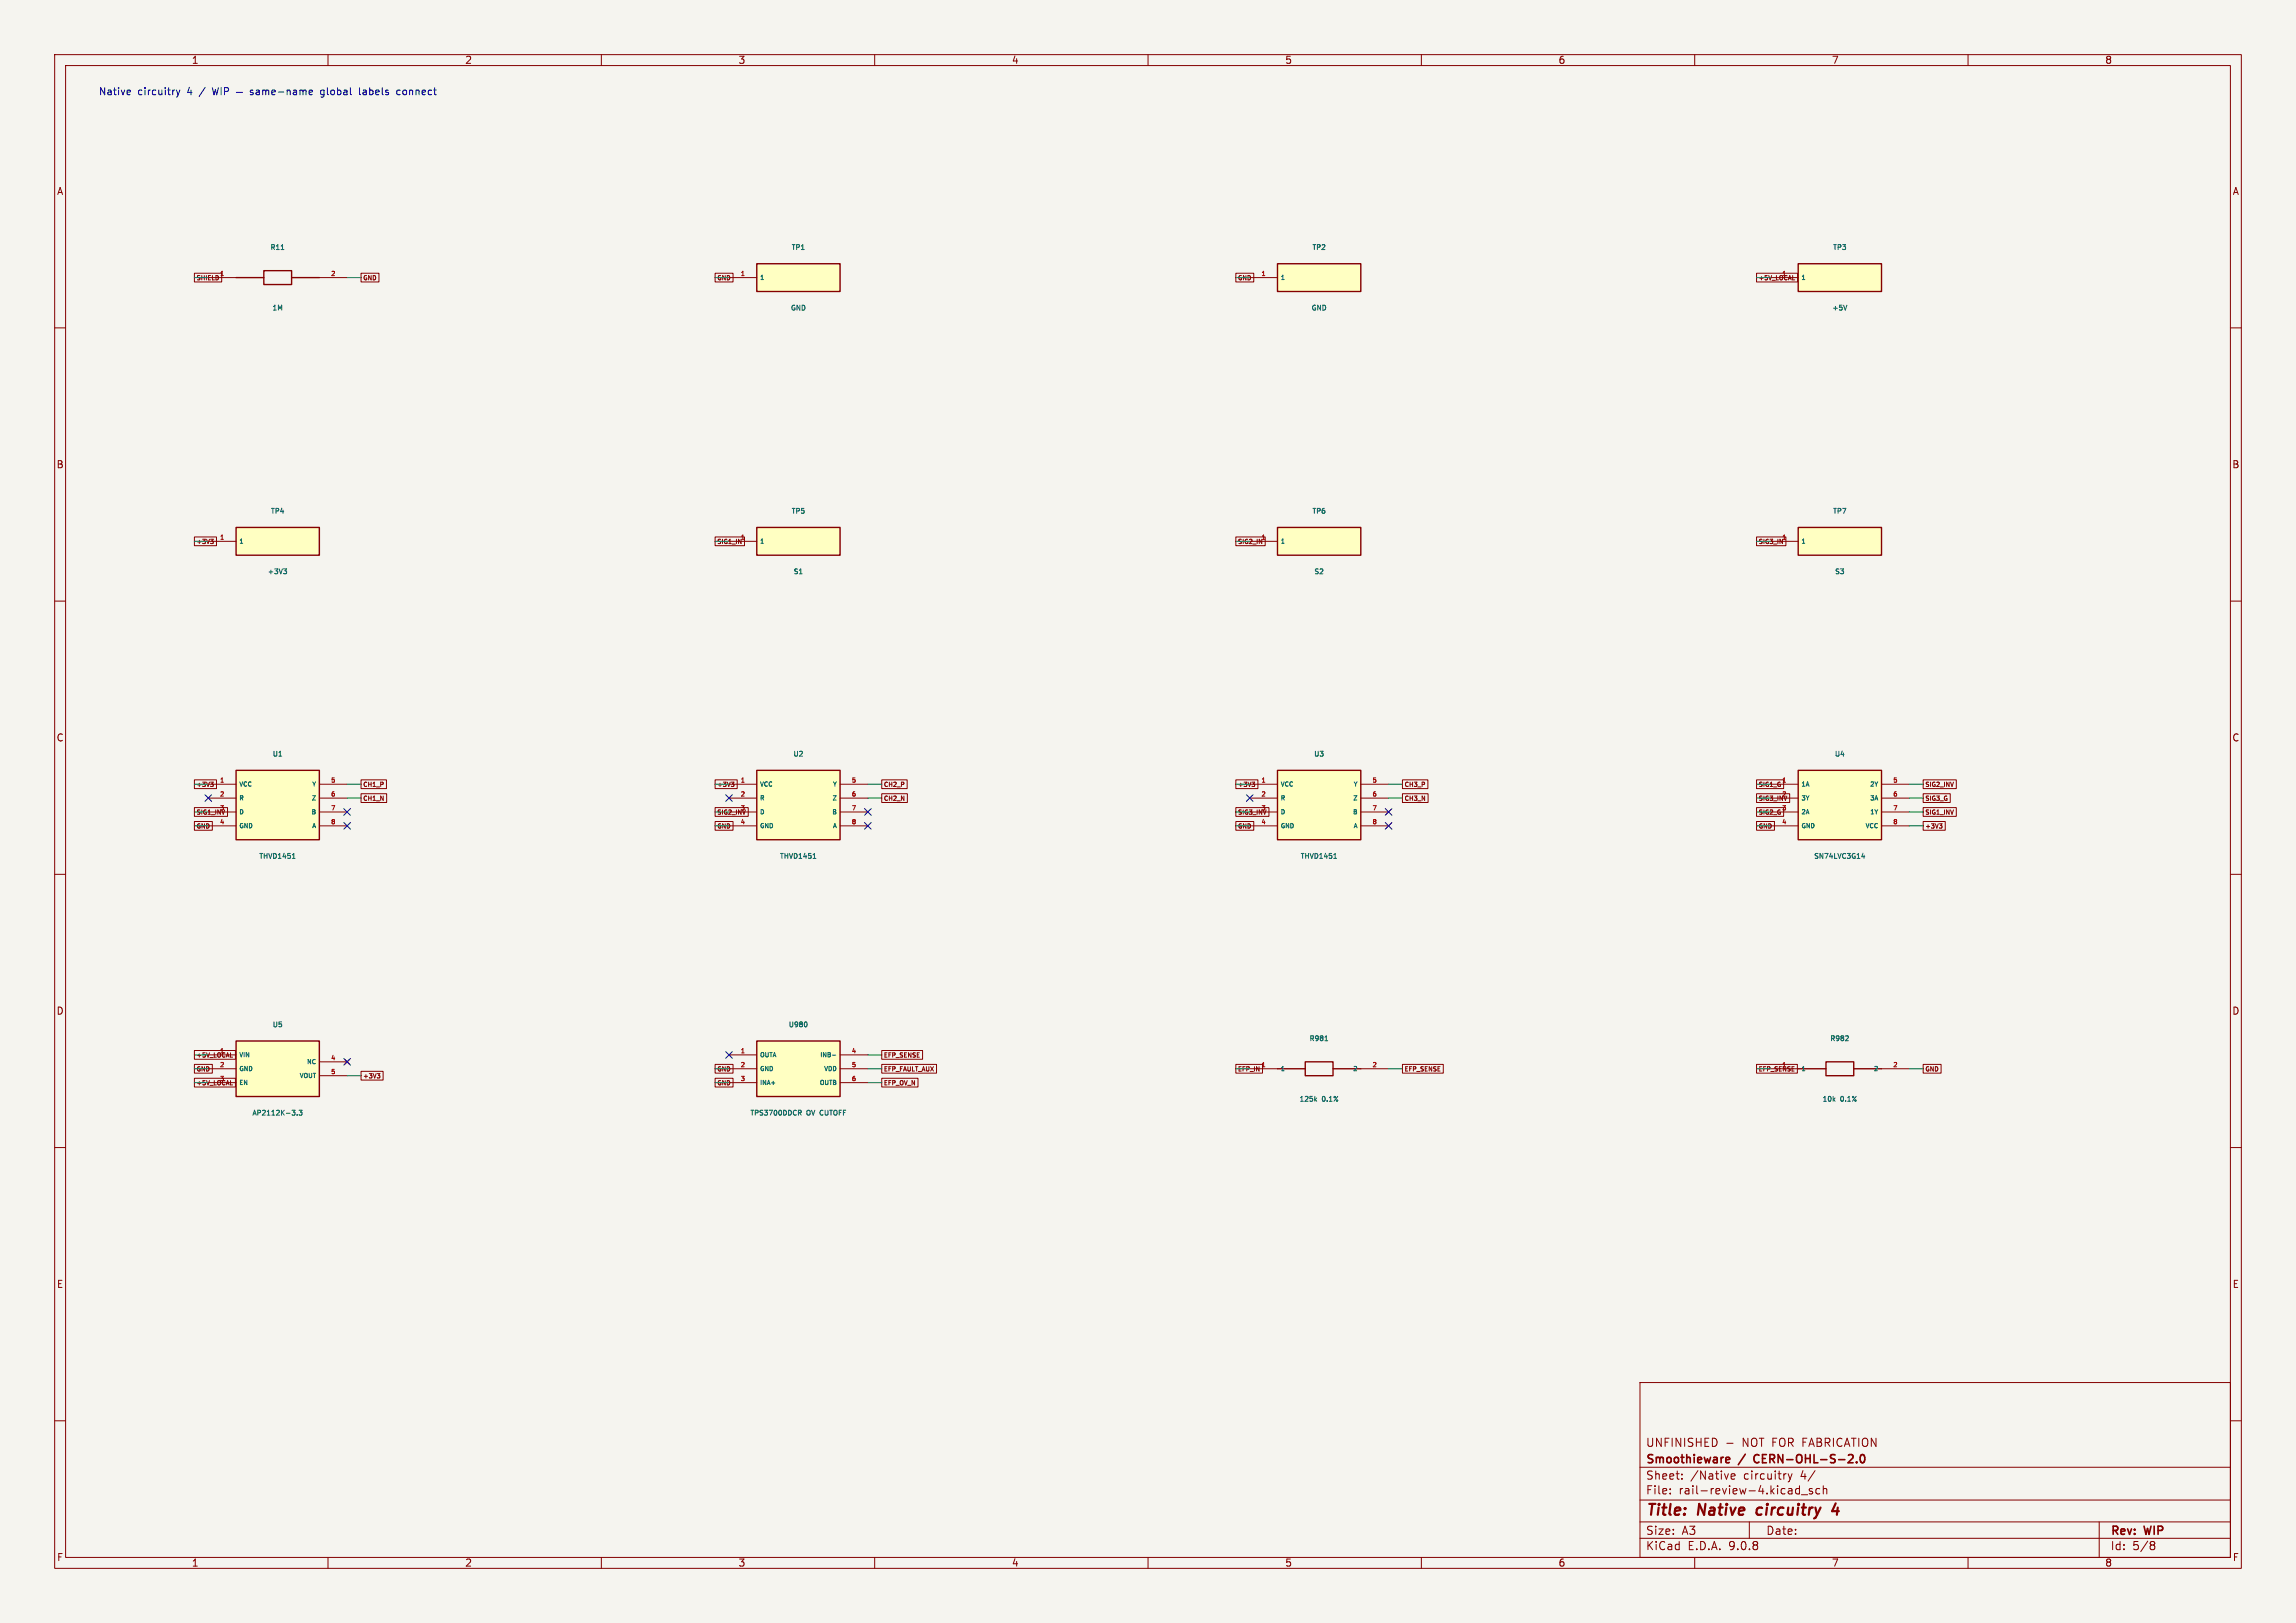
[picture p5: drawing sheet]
<svg xmlns="http://www.w3.org/2000/svg" width="420mm" height="297mm" viewBox="0 0 420 297" stroke-linecap="round" stroke-linejoin="round" font-family="sans-serif">
<defs><g id="words">
<g font-size="2.8" fill="#840000">
<text x="301" y="277.9">Title:</text>
<text x="310.6" y="277.9">Native</text>
<text x="322.2" y="277.9">circuitry</text>
</g>
<g font-size="2.1" fill="#840000">
<text x="301" y="268.2">Smoothieware</text>
<text x="301" y="265">UNFINISHED</text>
<text x="318.2" y="268.2">/</text>
<text x="318.7" y="265">NOT FOR FABRICATION</text>
<text x="321.5" y="268.2">CERN-OHL-S-2.0</text>
<text x="301" y="273.7">File:</text>
<text x="301" y="271">Sheet:</text>
<text x="307.1" y="273.7">rail-review-4.kicad_sch</text>
<text x="309.2" y="271">/Native</text>
<text x="319" y="271">circuitry</text>
<text x="329.5" y="271">4/</text>
<text x="301" y="281.1">Size:</text>
<text x="307.6" y="281.1">A3</text>
<text x="323" y="281.1">Date:</text>
<text x="386" y="281.3">Rev:</text>
<text x="392.4" y="281.3">WIP</text>
<text x="301" y="283.9">KiCad</text>
<text x="308.7" y="283.9">E.D.A.</text>
<text x="316.3" y="283.9">9.0.8</text>
<text x="386" y="283.9">Id:</text>
<text x="390.1" y="283.9">5/8</text>
</g>
<g font-size="1.8" fill="#840000">
<text x="35" y="11.9">1</text>
<text x="85" y="11.9">2</text>
<text x="135" y="11.9">3</text>
<text x="185" y="11.9">4</text>
<text x="235" y="11.9">5</text>
<text x="285" y="11.9">6</text>
<text x="335" y="11.9">7</text>
<text x="385" y="11.9">8</text>
<text x="10.3" y="35.9">A</text>
<text x="408.3" y="35.9">A</text>
<text x="10.3" y="85.9">B</text>
<text x="408.2" y="85.9">B</text>
<text x="10.3" y="135.9">C</text>
<text x="408.2" y="135.9">C</text>
<text x="10.3" y="185.9">D</text>
<text x="408.2" y="185.9">D</text>
<text x="10.3" y="235.9">E</text>
<text x="408.3" y="235.9">E</text>
<text x="10.3" y="285.9">F</text>
<text x="35" y="286.9">1</text>
<text x="85" y="286.9">2</text>
<text x="135" y="286.9">3</text>
<text x="185" y="286.9">4</text>
<text x="235" y="286.9">5</text>
<text x="285" y="286.9">6</text>
<text x="335" y="286.9">7</text>
<text x="385" y="286.9">8</text>
<text x="408.3" y="285.9">F</text>
</g>
<g font-size="1.8" fill="#0000c2">
<text x="18" y="17.6">Native</text>
<text x="25.2" y="17.6">circuitry</text>
<text x="34.4" y="17.6">4</text>
<text x="36.8" y="17.6">/</text>
<text x="59.7" y="17.6">global</text>
<text x="66.9" y="17.6">labels</text>
<text x="74" y="17.6">connect</text>
</g>
<g font-size="1.3" fill="#006464">
<text x="49.4" y="45.9">R11</text>
<text x="144.7" y="45.9">TP1</text>
<text x="239.9" y="45.9">TP2</text>
<text x="335.2" y="45.9">TP3</text>
<text x="49.7" y="57">1M</text>
<text x="144.5" y="57">GND</text>
<text x="239.8" y="57">GND</text>
<text x="335" y="57">+5V</text>
<text x="49.4" y="94.2">TP4</text>
<text x="144.7" y="94.2">TP5</text>
<text x="239.9" y="94.2">TP6</text>
<text x="335.2" y="94.2">TP7</text>
<text x="48.9" y="105.3">+3V3</text>
<text x="145.1" y="105.3">S1</text>
<text x="240.3" y="105.3">S2</text>
<text x="335.6" y="105.3">S3</text>
<text x="49.8" y="138.6">U1</text>
<text x="145" y="138.6">U2</text>
<text x="240.3" y="138.6">U3</text>
<text x="335.5" y="138.6">U4</text>
<text x="47.3" y="157.3">THVD1451</text>
<text x="142.5" y="157.3">THVD1451</text>
<text x="237.8" y="157.3">THVD1451</text>
<text x="331.7" y="157.3">SN74LVC3G14</text>
<text x="49.8" y="188.2">U5</text>
<text x="144.2" y="188.2">U980</text>
<text x="239.4" y="190.7">R981</text>
<text x="334.7" y="190.7">R982</text>
<text x="237.6" y="201.8">125k</text>
<text x="241.8" y="201.8">0.1%</text>
<text x="333.3" y="201.8">10k</text>
<text x="336.7" y="201.8">0.1%</text>
<text x="46" y="204.3">AP2112K-3.3</text>
<text x="137.1" y="204.3">TPS3700DDCR</text>
<text x="147.6" y="204.3">OV CUTOFF</text>
</g>
<g font-size="1.1" fill="#840000">
<text x="35.9" y="51.5">SHIELD</text>
<text x="40.1" y="50.5">1</text>
<text x="66.3" y="51.5">GND</text>
<text x="131.1" y="51.5">GND</text>
<text x="226.4" y="51.5">GND</text>
<text x="321.6" y="51.5">+5V_LOCAL</text>
<text x="325.9" y="50.5">1</text>
<text x="35.9" y="99.7">+3V3</text>
<text x="131.1" y="99.7">SIG1_IN</text>
<text x="226.4" y="99.7">SIG2_IN</text>
<text x="321.6" y="99.7">SIG3_IN</text>
<text x="35.9" y="144.2">+3V3</text>
<text x="35.9" y="149.3">SIG1_INV</text>
<text x="66.3" y="144.2">CH1_P</text>
<text x="66.3" y="146.7">CH1_N</text>
<text x="131.1" y="149.3">SIG2_INV</text>
<text x="131.1" y="144.2">+3V3</text>
<text x="161.6" y="144.2">CH2_P</text>
<text x="161.6" y="146.7">CH2_N</text>
<text x="226.4" y="149.3">SIG3_INV</text>
<text x="226.4" y="144.2">+3V3</text>
<text x="256.8" y="146.7">CH3_N</text>
<text x="256.8" y="144.2">CH3_P</text>
<text x="321.6" y="146.7">SIG3_INV</text>
<text x="321.6" y="149.3">SIG2_G</text>
<text x="321.6" y="144.2">SIG1_G</text>
<text x="325.9" y="148.3">3</text>
<text x="352.1" y="146.7">SIG3_G</text>
<text x="352.1" y="144.2">SIG2_INV</text>
<text x="352.1" y="149.3">SIG1_INV</text>
<text x="35.9" y="151.8">GND</text>
<text x="131.1" y="151.8">GND</text>
<text x="226.4" y="151.8">GND</text>
<text x="321.6" y="151.8">GND</text>
<text x="352.1" y="151.8">+3V3</text>
<text x="35.9" y="193.7">+5V_LOCAL</text>
<text x="35.9" y="196.3">GND</text>
<text x="40.1" y="192.8">1</text>
<text x="40.1" y="197.9">3</text>
<text x="66.3" y="197.5">+3V3</text>
<text x="131.1" y="196.3">GND</text>
<text x="161.6" y="193.7">EFP_SENSE</text>
<text x="161.6" y="196.3">EFP_FAULT_AUX</text>
<text x="226.4" y="196.3">EFP_IN</text>
<text x="256.8" y="196.3">EFP_SENSE</text>
<text x="321.6" y="196.3">EFP_SENSE</text>
<text x="352.1" y="196.3">GND</text>
<text x="35.9" y="198.8">+5V_LOCAL</text>
<text x="131.1" y="198.8">GND</text>
<text x="161.6" y="198.8">EFP_OV_N</text>
</g>
<g font-size="1.1" fill="#a90000">
<text x="60.4" y="50.5">2</text>
<text x="135.4" y="50.5">1</text>
<text x="230.6" y="50.5">1</text>
<text x="40.1" y="98.8">1</text>
<text x="135.4" y="98.8">1</text>
<text x="230.6" y="98.8">1</text>
<text x="325.9" y="98.8">1</text>
<text x="40.1" y="143.3">1</text>
<text x="60.4" y="143.3">5</text>
<text x="135.4" y="143.3">1</text>
<text x="155.7" y="143.3">5</text>
<text x="230.6" y="143.3">1</text>
<text x="250.9" y="143.3">5</text>
<text x="325.9" y="143.3">1</text>
<text x="346.2" y="143.3">5</text>
<text x="40.1" y="145.8">2</text>
<text x="40.1" y="148.3">3</text>
<text x="60.4" y="145.8">6</text>
<text x="60.4" y="148.3">7</text>
<text x="135.4" y="145.8">2</text>
<text x="135.4" y="148.3">3</text>
<text x="155.7" y="145.8">6</text>
<text x="155.7" y="148.3">7</text>
<text x="230.6" y="145.8">2</text>
<text x="230.6" y="148.3">3</text>
<text x="250.9" y="145.8">6</text>
<text x="250.9" y="148.3">7</text>
<text x="325.9" y="145.8">2</text>
<text x="346.2" y="145.8">6</text>
<text x="346.2" y="148.3">7</text>
<text x="40.1" y="150.9">4</text>
<text x="60.4" y="150.9">8</text>
<text x="135.4" y="150.9">4</text>
<text x="155.7" y="150.9">8</text>
<text x="230.6" y="150.9">4</text>
<text x="250.9" y="150.9">8</text>
<text x="325.9" y="150.9">4</text>
<text x="346.2" y="150.9">8</text>
<text x="40.1" y="195.3">2</text>
<text x="60.4" y="194.1">4</text>
<text x="60.4" y="196.6">5</text>
<text x="135.4" y="192.8">1</text>
<text x="135.4" y="195.3">2</text>
<text x="135.4" y="197.9">3</text>
<text x="155.7" y="192.8">4</text>
<text x="155.7" y="195.3">5</text>
<text x="155.7" y="197.9">6</text>
<text x="230.6" y="195.3">1</text>
<text x="250.9" y="195.3">2</text>
<text x="325.9" y="195.3">1</text>
<text x="346.2" y="195.3">2</text>
</g>
<g font-size="1.1" fill="#006464">
<text x="138.9" y="51.4">1</text>
<text x="234.2" y="51.4">1</text>
<text x="329.4" y="51.4">1</text>
<text x="43.7" y="99.7">1</text>
<text x="138.9" y="99.7">1</text>
<text x="234.2" y="99.7">1</text>
<text x="329.4" y="99.7">1</text>
<text x="43.7" y="144.1">VCC</text>
<text x="43.7" y="146.7">R</text>
<text x="43.7" y="149.2">D</text>
<text x="56.8" y="149.2">B</text>
<text x="56.9" y="146.7">Z</text>
<text x="56.9" y="144.1">Y</text>
<text x="138.9" y="144.1">VCC</text>
<text x="138.9" y="146.7">R</text>
<text x="138.9" y="149.2">D</text>
<text x="152.1" y="149.2">B</text>
<text x="152.1" y="146.7">Z</text>
<text x="152.2" y="144.1">Y</text>
<text x="234.2" y="144.1">VCC</text>
<text x="234.2" y="146.7">R</text>
<text x="234.2" y="149.2">D</text>
<text x="247.3" y="149.2">B</text>
<text x="247.4" y="146.7">Z</text>
<text x="247.4" y="144.1">Y</text>
<text x="329.4" y="144.1">1A</text>
<text x="329.4" y="146.7">3Y</text>
<text x="329.4" y="149.2">2A</text>
<text x="341.9" y="144.1">2Y</text>
<text x="341.9" y="146.7">3A</text>
<text x="341.9" y="149.2">1Y</text>
<text x="43.7" y="151.8">GND</text>
<text x="56.9" y="151.8">A</text>
<text x="138.9" y="151.8">GND</text>
<text x="152.2" y="151.8">A</text>
<text x="234.2" y="151.8">GND</text>
<text x="247.4" y="151.8">A</text>
<text x="329.4" y="151.8">GND</text>
<text x="341.1" y="151.8">VCC</text>
<text x="43.7" y="193.7">VIN</text>
<text x="43.7" y="196.2">GND</text>
<text x="54.6" y="197.5">VOUT</text>
<text x="56" y="194.9">NC</text>
<text x="138.9" y="193.7">OUTA</text>
<text x="138.9" y="196.2">GND</text>
<text x="149.9" y="193.7">INB-</text>
<text x="150.6" y="196.2">VDD</text>
<text x="234.2" y="196.2">1</text>
<text x="247.4" y="196.2">2</text>
<text x="329.4" y="196.2">1</text>
<text x="342.6" y="196.2">2</text>
<text x="43.7" y="198.7">EN</text>
<text x="138.9" y="198.7">INA+</text>
<text x="149.8" y="198.7">OUTB</text>
</g>
</g></defs>
<path d="M0 0h420v297h-420z" fill="#f5f4ef" stroke="#f5f4ef" stroke-width=".18"/>
<g fill="none" stroke="#840000" stroke-width=".18">
<path d="M10 10h400v277h-400zM12 12h396v273h-396zM60 10v2M110 10v2M160 10v2M210 10v2M260 10v2M310 10v2M360 10v2M10 60h2M408 60h2M10 110h2"/>
<path d="M408 110h2M10 160h2M408 160h2M10 210h2M408 210h2M300 253h108v32h-108zM10 260h2M300 278.5h108M300 274.5h108M300 268.5h108M305.5 273.2v.2M305.5 272.5v.1"/>
<path d="M307.7 270.5v.2M307.7 269.8v.1M315.9 264.1h1.1M316.7 270.2l.7-.2-.1-.2-.4-.1-.2 .2v.7h.6M320 278.5v3M327.1 269.7l.3 1M327.4 270.7l-.3 .5M327.8 269.7l-.4 1M328.7 272.4l.5 .1M329.2 271.9v1.5M329.2 273.3l-.5 .1M329.5 273.5h1.2"/>
<path d="M331.5 272.5l-.3-.1-.3 .2 .1 .2 .5 .2v.3h-.6M332.9 272.5l-.5-.1-.2 .3v.4l.1 .2h.6M333.5 272.5l.2-.1 .4 .1 .1 .9M333.5 271.9v1.5M384 278.5v6.5M408 260h2M60 285v2M110 285v2M160 285v2M210 285v2M260 285v2M300 281.5h108"/>
<path d="M310 285v2M360 285v2M393.6 282.1l.4 .1 .2 .2-.3 .3M393.6 282.7h.3M393.9 282.7l.2 .2 .1 .4-.2 .2-.4 .1"/>
</g>
<path d="M321.5 276.1l-.2 .7 .3 .4M335.8 275.1l-.7 1.4h1.3M336.2 275.9l-.2 1.3" fill="none" stroke="#840000" stroke-width=".4"/>
<path d="M315.9 266.7l.4 .1 .1 .2-.7 .2M316.3 267.6l-.4 .1M321 266.4l-.2 .4 .2 .7M338 267.7h1M338.9 266.3v.5M339.6 267.5v.2M340.4 266.3l.2-.1a.8 .8 0 0 1 .5 .7 .8 .8 0 0 1-.5 .8l-.2-.2-.1-.4z" fill="none" stroke="#840000" stroke-width=".3"/>
<path d="M328.9 141h15.3v12.7h-15.3z" fill="#ffffc2"/>
<path d="M328.9 141h15.3v12.7h-15.3z" fill="none" stroke="#840000" stroke-width=".25"/>
<path d="M323.8 143.5h5.1M323.8 146.1h5.1M323.8 148.6h5.1M323.8 151.1h5.1M344.2 143.5h5M344.2 146.1h5M344.2 148.6h5M344.2 151.1h5" fill="none" stroke="#840000" stroke-width=".18"/>
<path d="M340.8 156.1l-.2 .7h.5M341 156.5v.6" fill="none" stroke="#006464" stroke-width=".18"/>
<path d="M328.9 96.5h15.3v5.1h-15.3z" fill="#ffffc2"/>
<path d="M328.9 96.5h15.3v5.1h-15.3z" fill="none" stroke="#840000" stroke-width=".25"/>
<path d="M323.8 99.1h5.1" fill="none" stroke="#840000" stroke-width=".18"/>
<path d="M328.9 48.3h15.3v5h-15.3z" fill="#ffffc2"/>
<path d="M328.9 48.3h15.3v5h-15.3z" fill="none" stroke="#840000" stroke-width=".25"/>
<path d="M323.8 50.8h5.1" fill="none" stroke="#840000" stroke-width=".18"/>
<path d="M337.8 55.8l-.3 .9" fill="none" stroke="#006464" stroke-width=".18"/>
<path d="M233.7 48.3h15.2v5h-15.2z" fill="#ffffc2"/>
<path d="M233.7 48.3h15.2v5h-15.2z" fill="none" stroke="#840000" stroke-width=".25"/>
<path d="M228.6 50.8h5.1" fill="none" stroke="#840000" stroke-width=".18"/>
<path d="M43.2 141h15.2v12.7h-15.2z" fill="#ffffc2"/>
<path d="M43.2 141h15.2v12.7h-15.2z" fill="none" stroke="#840000" stroke-width=".25"/>
<path d="M38.1 143.5h5.1M38.1 146.1h5.1M38.1 148.6h5.1M38.1 151.1h5.1M58.4 143.5h5.1M58.4 146.1h5.1M58.4 148.6h5.1M58.4 151.1h5.1" fill="none" stroke="#840000" stroke-width=".18"/>
<path d="M53.5 157.1h.5M53.6 156.3l.1-.1v.9" fill="none" stroke="#006464" stroke-width=".18"/>
<path d="M233.7 96.5h15.2v5.1h-15.2z" fill="#ffffc2"/>
<path d="M233.7 96.5h15.2v5.1h-15.2z" fill="none" stroke="#840000" stroke-width=".25"/>
<path d="M228.6 99.1h5.1" fill="none" stroke="#840000" stroke-width=".18"/>
<path d="M43.2 96.5h15.2v5.1h-15.2z" fill="#ffffc2"/>
<path d="M43.2 50.8h5.1M48.3 49.5h5v2.6h-5zM53.3 50.8h5.1M43.2 96.5h15.2v5.1h-15.2z" fill="none" stroke="#840000" stroke-width=".25"/>
<path d="M38.1 50.8h5.1M58.4 50.8h5.1M38.1 99.1h5.1" fill="none" stroke="#840000" stroke-width=".18"/>
<path d="M51.4 45.7h.5M51.9 104.1h.5l-.3 .4h.3v.3l-.1 .2h-.3" fill="none" stroke="#006464" stroke-width=".18"/>
<path d="M233.7 141h15.2v12.7h-15.2z" fill="#ffffc2"/>
<path d="M233.7 141h15.2v12.7h-15.2z" fill="none" stroke="#840000" stroke-width=".25"/>
<path d="M228.6 143.5h5.1M228.6 146.1h5.1M228.6 148.6h5.1M228.6 151.1h5.1M248.9 143.5h5.1M248.9 146.1h5.1M248.9 148.6h5.1M248.9 151.1h5.1" fill="none" stroke="#840000" stroke-width=".18"/>
<path d="M244 157.1h.5M244.1 156.3l.1-.1v.9" fill="none" stroke="#006464" stroke-width=".18"/>
<path d="M138.4 141h15.3v12.7h-15.3z" fill="#ffffc2"/>
<path d="M138.4 141h15.3v12.7h-15.3z" fill="none" stroke="#840000" stroke-width=".25"/>
<path d="M133.3 143.5h5.1M133.3 146.1h5.1M133.3 148.6h5.1M133.3 151.1h5.1M153.7 143.5h5M153.7 146.1h5M153.7 148.6h5M153.7 151.1h5" fill="none" stroke="#840000" stroke-width=".18"/>
<path d="M148.7 157.1h.5M148.9 156.3l.1-.1v.9" fill="none" stroke="#006464" stroke-width=".18"/>
<path d="M138.4 96.5h15.3v5.1h-15.3z" fill="#ffffc2"/>
<path d="M138.4 96.5h15.3v5.1h-15.3zM328.9 195.6h5.1M334 194.3h5.1v2.6h-5.1zM339.1 195.6h5.1" fill="none" stroke="#840000" stroke-width=".25"/>
<path d="M133.3 99.1h5.1M323.8 195.6h5.1M344.2 195.6h5" fill="none" stroke="#840000" stroke-width=".18"/>
<path d="M338 189.6l.1 .3-.5 .5h.5" fill="none" stroke="#006464" stroke-width=".18"/>
<path d="M138.4 48.3h15.3v5h-15.3z" fill="#ffffc2"/>
<path d="M138.4 48.3h15.3v5h-15.3z" fill="none" stroke="#840000" stroke-width=".25"/>
<path d="M133.3 50.8h5.1" fill="none" stroke="#840000" stroke-width=".18"/>
<path d="M138.4 190.5h15.3v10.2h-15.3z" fill="#ffffc2"/>
<path d="M138.4 190.5h15.3v10.2h-15.3zM233.7 195.6h5.1M238.8 194.3h5v2.6h-5zM243.8 195.6h5.1" fill="none" stroke="#840000" stroke-width=".25"/>
<path d="M133.3 193h5.1M133.3 195.6h5.1M133.3 198.1h5.1M153.7 193h5M153.7 195.6h5M153.7 198.1h5M228.6 195.6h5.1M248.9 195.6h5.1" fill="none" stroke="#840000" stroke-width=".18"/>
<path d="M147.5 187.1l.1 .3-.1 .5M152.3 193.1h.6M242.3 190.4h.6M146 203.2h.4l.2 .1-.1 .3h-.5M146.3 203.6l.3 .5M240.6 201.2l.2 .3M240.8 200.9l-.3 .4" fill="none" stroke="#006464" stroke-width=".18"/>
<path d="M43.2 190.5h15.2v10.2h-15.2z" fill="#ffffc2"/>
<path d="M43.2 190.5h15.2v10.2h-15.2z" fill="none" stroke="#840000" stroke-width=".25"/>
<g fill="none" stroke="#840000" stroke-width=".18">
<path d="M35.6 50h5v1.6h-5zM66 50h3.3v1.6h-3.3zM130.8 50h3.3v1.6h-3.3zM226.1 50h3.2v1.6h-3.2zM321.3 50h7.5v1.6h-7.5zM327.9 51.2h.4M35.6 98.3h4v1.6h-4zM38.5 98.7h.5l-.3 .3 .3 .1v.2l-.4 .2M130.8 98.3h5.4v1.6h-5.4zM226.1 98.3h5.3v1.6h-5.3zM321.3 98.3h5.4v1.6h-5.4zM35.6 142.7h4v1.6h-4z"/>
<path d="M35.6 147.8h6v1.6h-6zM35.6 150.3h3.2v1.6h-3.2zM38.5 143.1h.5l-.3 .3 .3 .1v.3l-.4 .1M66 142.7h4.7v1.6h-4.7zM66 145.2h4.7v1.7h-4.7zM130.8 147.8h6.1v1.6h-6.1zM130.8 150.3h3.3v1.6h-3.3zM130.8 142.7h4.1v1.6h-4.1zM133.8 143.1h.5l-.3 .3 .2 .1 .1 .3-.4 .1M161.3 142.7h4.6v1.6h-4.6zM161.3 145.2h4.7v1.7h-4.7zM226.1 147.8h6v1.6h-6z"/>
<path d="M226.1 150.3h3.2v1.6h-3.2zM226.1 142.7h4v1.6h-4zM229 143.1h.5l-.3 .3 .3 .1v.3l-.4 .1M256.5 145.2h4.7v1.7h-4.7zM256.5 142.7h4.7v1.6h-4.7zM321.3 145.2h6.1v1.7h-6.1zM321.3 150.3h3.3v1.6h-3.3zM321.3 147.8h5v1.6h-5zM321.3 142.7h5v1.6h-5zM351.8 145.2h4.9v1.7h-4.9zM351.8 150.3h4v1.6h-4zM351.8 142.7h6v1.6h-6z"/>
<path d="M351.8 147.8h6v1.6h-6zM354.7 150.7h.5l-.2 .4h.2v.3l-.3 .1M35.6 192.2h7.5v1.6h-7.5zM35.6 194.8h3.2v1.6h-3.2zM35.6 197.3h7.5v1.6h-7.5zM38.1 193h5.1M38.1 195.6h5.1M38.1 198.1h5.1M42.2 193.5h.4M42.2 198.5h.4M58.4 194.3h5.1M58.4 196.9h5.1"/>
<path d="M63.1 193.9l.8 .8M63.9 193.9l-.8 .8M66 196h4.1v1.7h-4.1zM69 196.5h.5l-.3 .3 .2 .1 .1 .2-.4 .2M130.8 194.8h3.3v1.6h-3.3zM130.8 197.3h3.3v1.6h-3.3zM161.3 192.2h7.5v1.6h-7.5zM161.3 194.8h10v1.6h-10zM161.3 197.3h6.6v1.6h-6.6zM226.1 194.8h4.8v1.6h-4.8zM256.5 194.8h7.5v1.6h-7.5zM321.3 194.8h7.5v1.6h-7.5z"/>
<path d="M351.8 194.8h3.3v1.6h-3.3z"/>
</g>
<path d="M53.4 203.2h.6l-.3 .3M53.8 203.5l.2 .2-.2 .4M54.4 204v.1M54.7 203.2h.6l-.3 .3 .2 .1v.4h-.5" fill="none" stroke="#006464" stroke-width=".18"/>
<g fill="none" stroke="#009600" stroke-width=".18">
<path d="M35.6 50.8h2.5M63.5 50.8h2.5M130.8 50.8h2.5M226.1 50.8h2.5M321.3 50.8h2.5M35.6 99.1h2.5M130.8 99.1h2.5M226.1 99.1h2.5M321.3 99.1h2.5M35.6 143.5h2.5M35.6 148.6h2.5M35.6 151.1h2.5"/>
<path d="M63.5 143.5h2.5M63.5 146.1h2.5M130.8 143.5h2.5M130.8 148.6h2.5M130.8 151.1h2.5M158.7 143.5h2.6M158.7 146.1h2.6M226.1 143.5h2.5M226.1 148.6h2.5M226.1 151.1h2.5M254 143.5h2.5M254 146.1h2.5"/>
<path d="M321.3 143.5h2.5M321.3 146.1h2.5M321.3 148.6h2.5M321.3 151.1h2.5M349.2 143.5h2.6M349.2 146.1h2.6M349.2 148.6h2.6M349.2 151.1h2.6M35.6 195.6h2.5M35.6 198.1h2.5M35.6 193h2.5M63.5 196.9h2.5"/>
<path d="M130.8 195.6h2.5M130.8 198.1h2.5M158.7 195.6h2.6M158.7 198.1h2.6M158.7 193h2.6M226.1 195.6h2.5M254 195.6h2.5M321.3 195.6h2.5M349.2 195.6h2.6"/>
</g>
<g fill="none" stroke="#000084" stroke-width=".18">
<path d="M37.5 145.4l1.2 1.3M38.7 145.4l-1.2 1.3M62.9 148l1.2 1.2M62.9 150.5l1.2 1.2M64.1 148l-1.2 1.2M64.1 150.5l-1.2 1.2M132.7 145.4l1.3 1.3M134 145.4l-1.3 1.3M158.1 148l1.3 1.2M158.1 150.5l1.3 1.2M159.4 148l-1.3 1.2M159.4 150.5l-1.3 1.2"/>
<path d="M228 145.4l1.2 1.3M229.2 145.4l-1.2 1.3M253.4 148l1.2 1.2M253.4 150.5l1.2 1.2M254.6 148l-1.2 1.2M254.6 150.5l-1.2 1.2M62.9 193.7l1.2 1.2M64.1 193.7l-1.2 1.2M132.7 192.4l1.3 1.2M134 192.4l-1.3 1.2"/>
</g>
<g fill="none" stroke="#0000c2" stroke-width=".18">
<path d="M23.7 16.5l.2 .3-.7 .1M23.8 17.3h-.1M32.3 16.5l.3 .8M32.6 17.3l-.3 .5M32.9 16.5l-.3 .8M38.8 16l.3 1.3 .3-.9 .2 .9 .4-1.3M40.4 16v1.3M41.1 16.7h.6l.1-.2-.1-.3-.6-.2v1.3M43.2 16.9h1.1M46.3 16.5h-.3l-.2 .2v.1l.5 .2v.3h-.5M46.9 16.5h.5v.8M47.4 16.8h-.4l-.2 .2 .2 .3h.4"/>
<path d="M48.1 16.6l.3-.1 .2 .2M48.1 16.5v.8M48.6 16.7l.2-.2h.3l.1 .8M48.6 16.7v.6M49.7 16.9l.7-.1-.1-.3h-.4l-.2 .2 .1 .6h.5M50.9 16.8h1M52.5 16.6l.2-.1h.3l.1 .8M52.5 16.5v.8M53.7 16.5h.5l.1 .8M54.3 16.8h-.5l-.2 .2 .2 .3h.5M54.9 16.6l.3-.1 .2 .2M54.9 16.5v.8"/>
<path d="M55.4 16.7l.2-.2h.3l.1 .8M55.4 16.7v.6M56.5 16.9l.7-.1-.1-.3h-.4l-.2 .2 .1 .6h.5M58.7 17.7h.4M59.1 16.5h-.3l-.2 .2 .1 .5 .4 .1M65.8 16v1.2l.2 .1M66.4 16.9v.4M73.2 16.5h-.4l-.2 .2 .1 .6h.5"/>
</g>
<use href="#words"/>
</svg>
